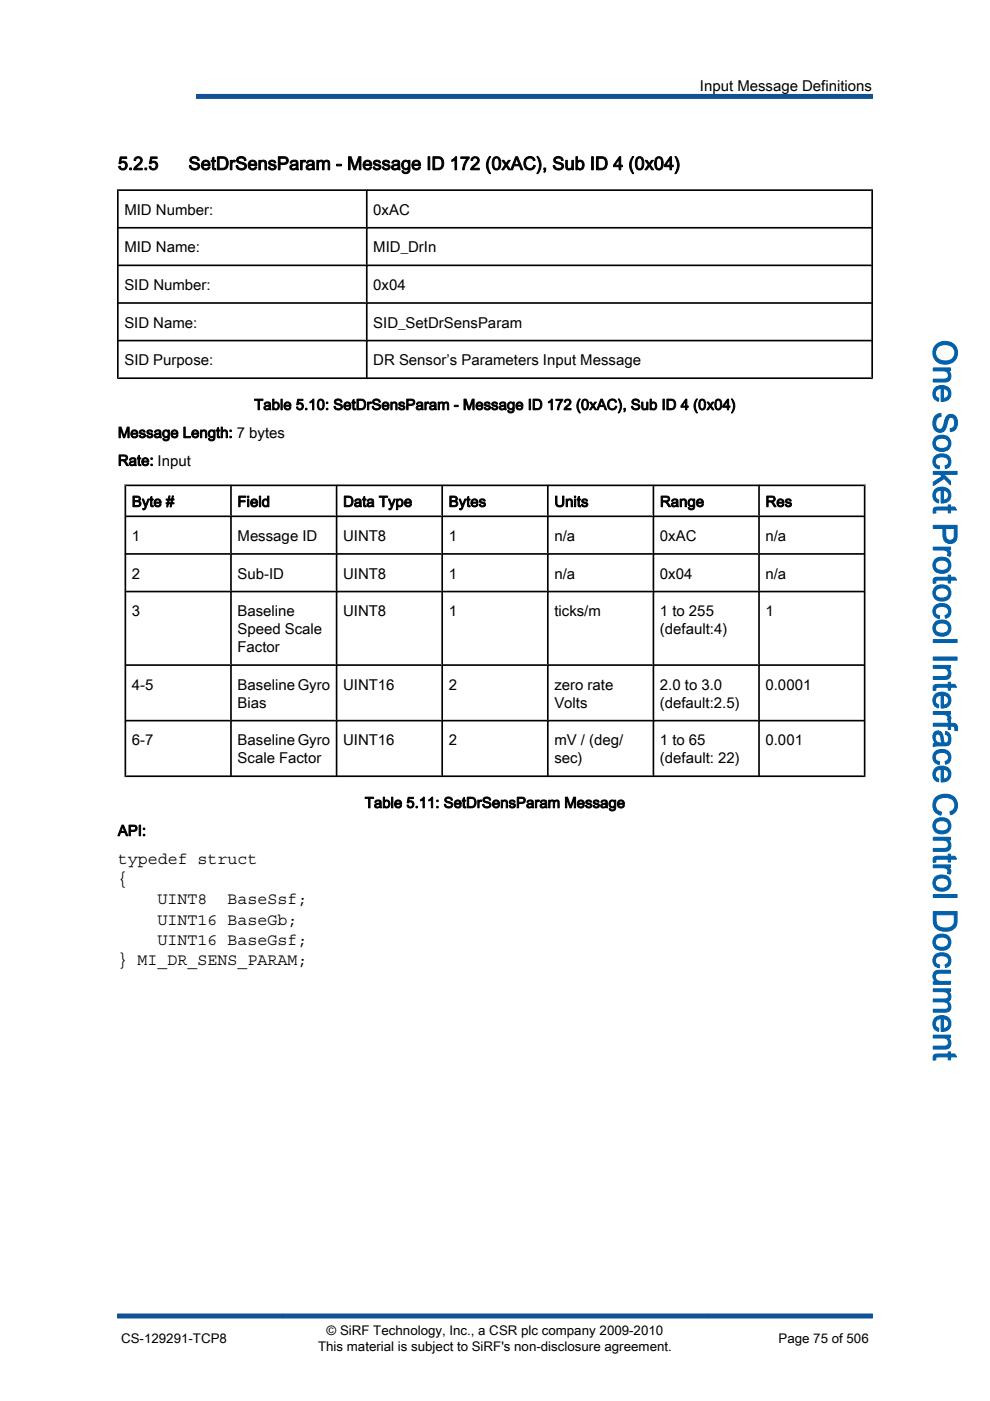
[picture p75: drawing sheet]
<svg xmlns="http://www.w3.org/2000/svg" width="210mm" height="297mm" viewBox="0 0 210 297" stroke-linecap="round" stroke-linejoin="round" font-family="sans-serif">
<defs><g id="words">
<text font-size="7.1" fill="#0060a9" x="198" y="72.1" transform="rotate(90 198 72.1)">One Socket Protocol Interface Control Document</text>
<g font-size="3.9">
<text x="25" y="36">5.2.5</text>
<text x="40" y="36">SetDrSensParam - Message ID 172 (0xAC), Sub ID 4 (0x04)</text>
</g>
<g font-size="3.5">
<text x="25" y="183.1">typedef struct</text>
<text x="25" y="187.5">{</text>
<text x="33.4" y="191.7">UINT8</text>
<text x="48.3" y="191.7">BaseSsf;</text>
<text x="33.4" y="196.1">UINT16 BaseGb;</text>
<text x="33.4" y="200.4">UINT16 BaseGsf;</text>
<text x="25" y="204.7">} MI_DR_SENS_PARAM;</text>
</g>
<g font-size="3.2">
<text x="148.5" y="19.3">Input Message Definitions</text>
<text x="26.4" y="45.6">MID Number:</text>
<text x="79.2" y="45.6">0xAC</text>
<text x="26.4" y="53.5">MID Name:</text>
<text x="79.2" y="53.5">MID_DrIn</text>
<text x="26.4" y="61.5">SID Number:</text>
<text x="79.2" y="61.5">0x04</text>
<text x="26.4" y="69.5">SID Name:</text>
<text x="79.2" y="69.5">SID_SetDrSensParam</text>
<text x="26.4" y="77.5">SID Purpose:</text>
<text x="79.2" y="77.5">DR Sensor’s Parameters Input Message</text>
<text x="53.9" y="86.9">Table 5.10: SetDrSensParam - Message ID 172 (0xAC), Sub ID 4 (0x04)</text>
<text x="25" y="92.8">Message Length: 7 bytes</text>
<text x="25" y="98.7">Rate: Input</text>
<text x="28" y="107.4">Byte #</text>
<text x="50.4" y="107.4">Field</text>
<text x="72.8" y="107.4">Data Type</text>
<text x="95.2" y="107.4">Bytes</text>
<text x="117.6" y="107.4">Units</text>
<text x="140" y="107.4">Range</text>
<text x="162.4" y="107.4">Res</text>
<text x="28" y="114.7">1</text>
<text x="50.4" y="114.7">Message ID</text>
<text x="72.8" y="114.7">UINT8</text>
<text x="95.2" y="114.7">1</text>
<text x="117.6" y="114.7">n/a</text>
<text x="140" y="114.7">0xAC</text>
<text x="162.4" y="114.7">n/a</text>
<text x="28" y="122.7">2</text>
<text x="50.4" y="122.7">Sub-ID</text>
<text x="72.8" y="122.7">UINT8</text>
<text x="95.2" y="122.7">1</text>
<text x="117.6" y="122.7">n/a</text>
<text x="140" y="122.7">0x04</text>
<text x="162.4" y="122.7">n/a</text>
<text x="28" y="130.7">3</text>
<text x="50.4" y="130.7">Baseline</text>
<text x="72.8" y="130.7">UINT8</text>
<text x="95.2" y="130.7">1</text>
<text x="117.6" y="130.7">ticks/m</text>
<text x="140" y="130.7">1 to 255</text>
<text x="162.4" y="130.7">1</text>
<text x="50.4" y="134.5">Speed Scale</text>
<text x="140" y="134.5">(default:4)</text>
<text x="50.4" y="138.3">Factor</text>
<text x="28" y="146.3">4-5</text>
<text x="50.4" y="146.3">Baseline Gyro</text>
<text x="72.8" y="146.3">UINT16</text>
<text x="95.2" y="146.3">2</text>
<text x="117.6" y="146.3">zero rate</text>
<text x="140" y="146.3">2.0 to 3.0</text>
<text x="162.4" y="146.3">0.0001</text>
<text x="50.4" y="150.1">Bias</text>
<text x="117.6" y="150.1">Volts</text>
<text x="140" y="150.1">(default:2.5)</text>
<text x="28" y="158.1">6-7</text>
<text x="50.4" y="158.1">Baseline Gyro</text>
<text x="50.4" y="161.9">Scale Factor</text>
<text x="72.8" y="158.1">UINT16</text>
<text x="95.2" y="158.1">2</text>
<text x="117.6" y="158.1">mV / (deg/</text>
<text x="117.6" y="161.9">sec)</text>
<text x="140" y="158.1">1 to 65</text>
<text x="140" y="161.9">(default: 22)</text>
<text x="162.4" y="158.1">0.001</text>
<text x="77.4" y="171.3">Table 5.11: SetDrSensParam Message</text>
<text x="25" y="177.2">API:</text>
</g>
<g font-size="2.8">
<text x="25.7" y="284.8">CS-129291-TCP8</text>
<text x="67.5" y="286.4">This material is subject to SiRF's non-disclosure agreement.</text>
<text x="69.3" y="283.1">© SiRF Technology, Inc., a CSR plc company 2009-2010</text>
<text x="165.1" y="284.8">Page 75 of 506</text>
</g>
</g></defs>
<g fill="none" stroke="#000" stroke-width=".35">
<path d="M24.8 48.3h160.4M24.8 56.3h160.4M24.8 40.3h160.4M25 40.1v40.3M77.8 40.1v40.3M185 40.1v40.3M24.8 64.2h160.4M24.8 72.2h160.4M24.8 80.2h160.4M26.4 109.5h157.2M26.4 117.4h157.2M26.4 102.9h157.2"/>
<path d="M26.6 102.7v62.1M49 102.7v62.1M71.4 102.7v62.1M93.8 102.7v62.1M116.2 102.7v62.1M138.6 102.7v62.1M161 102.7v62.1M183.4 102.7v62.1M26.4 125.4h157.2M26.4 141h157.2M26.4 152.8h157.2M26.4 164.6h157.2"/>
</g>
<path d="M41.7 20.4h143.3M25 279h160" fill="none" stroke="#105294" stroke-width="1.1"/>
<use href="#words"/>
</svg>
